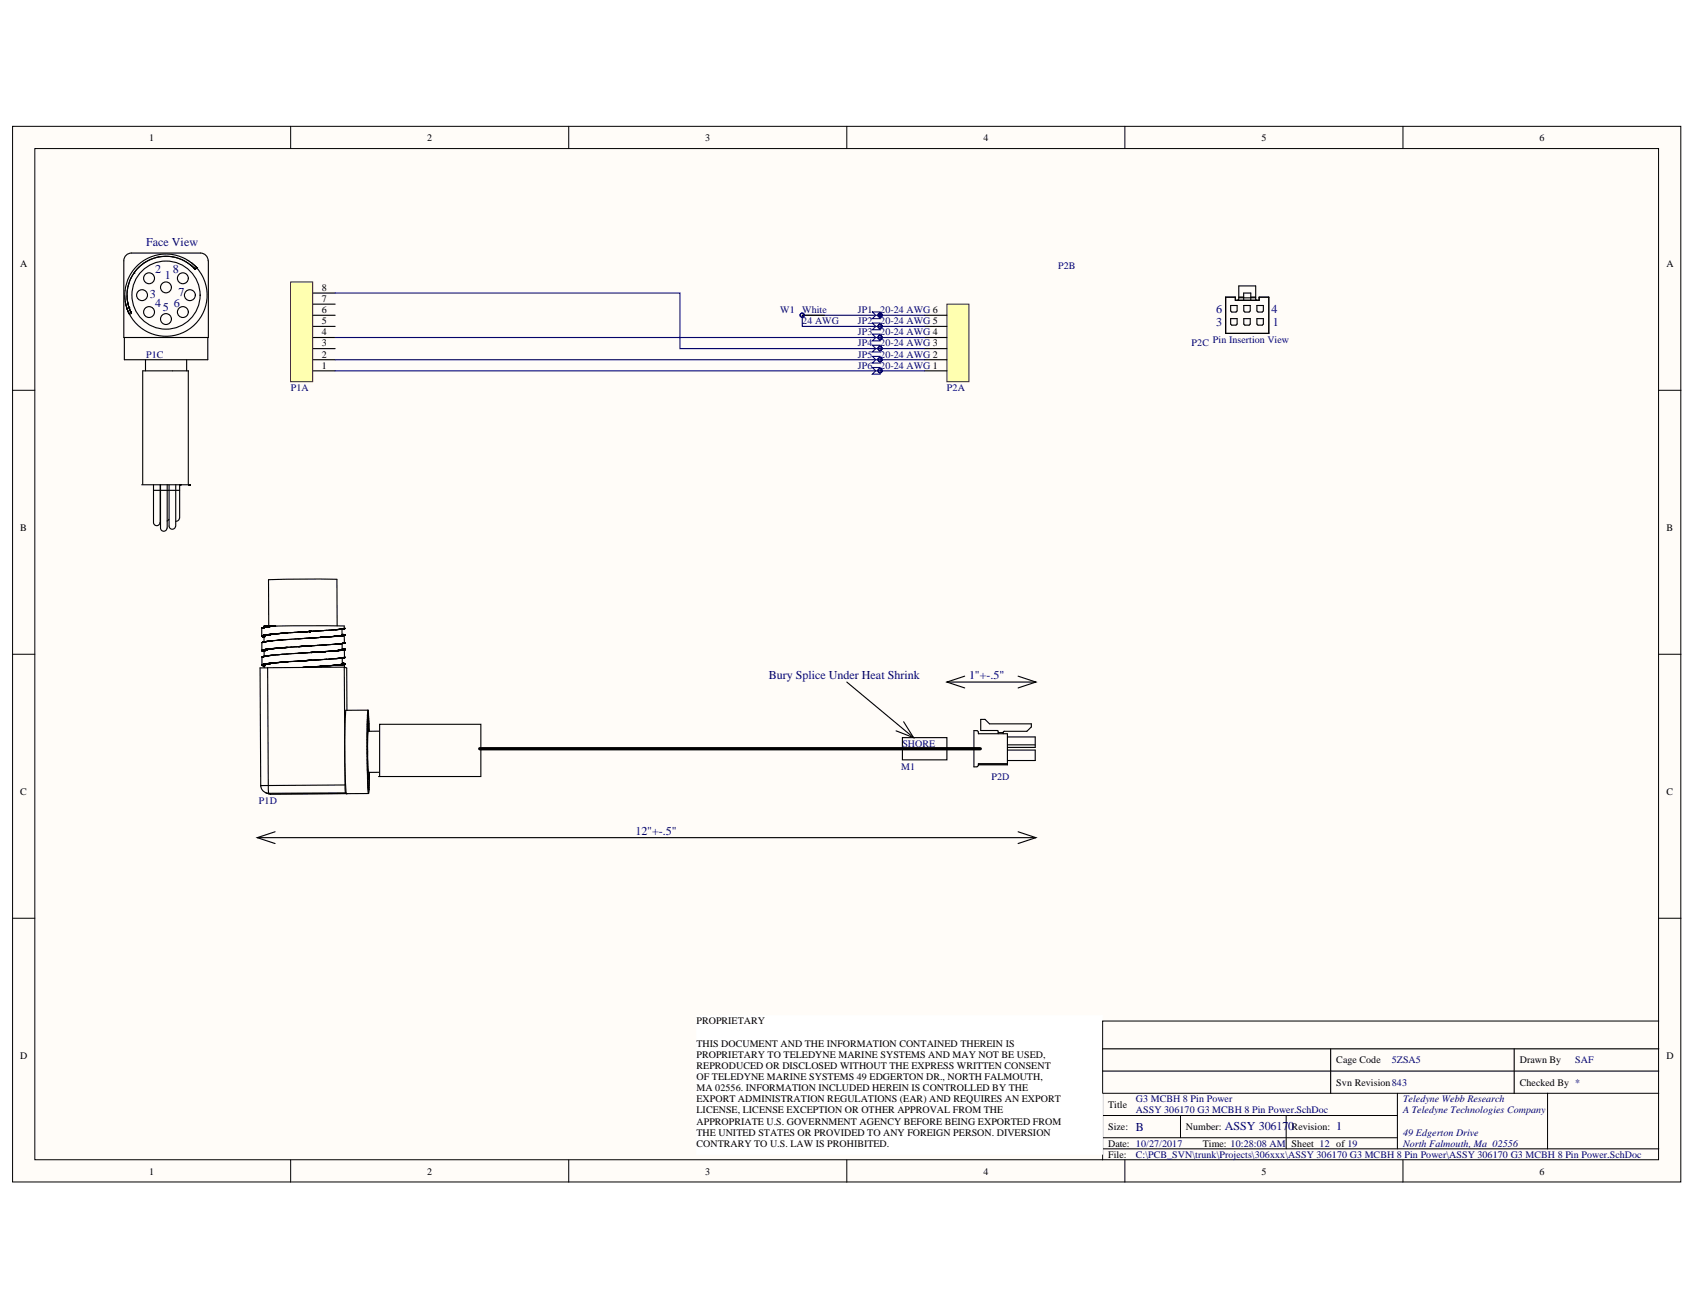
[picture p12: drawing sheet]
<svg xmlns="http://www.w3.org/2000/svg" width="279mm" height="216mm" viewBox="0 0 279 216" stroke-linecap="round" stroke-linejoin="round" font-family="sans-serif">
<defs><g id="words">
<g font-size="2" fill="#000080">
<text x="24.1" y="40.5">Face View</text>
<text x="25.5" y="44.9">2</text>
<text x="27.1" y="46">1</text>
<text x="28.5" y="44.9">8</text>
<text x="24.7" y="49.2">3</text>
<text x="25.5" y="50.6">4</text>
<text x="26.8" y="51.2">5</text>
<text x="28.6" y="50.6">6</text>
<text x="29.4" y="48.8">7</text>
<text x="200.4" y="53.7">3</text>
<text x="200.4" y="51.5">6</text>
<text x="209.5" y="51.5">4</text>
<text x="209.7" y="53.7">1</text>
<text x="126.7" y="112">Bury Splice Under Heat Shrink</text>
<text x="159.6" y="112">1&quot;+-.5&quot;</text>
<text x="104.7" y="137.6">12&quot;+-.5&quot;</text>
<text x="187.1" y="186.3">B</text>
<text x="201.8" y="186.2">ASSY 30617</text>
<text x="212.2" y="186.2">0</text>
<text x="220.1" y="186.2">1</text>
</g>
<g font-size="1.6">
<text x="24.6" y="23.2">1</text>
<text x="70.4" y="23.2">2</text>
<text x="116.2" y="23.2">3</text>
<text x="162" y="23.2">4</text>
<text x="207.8" y="23.2">5</text>
<text x="253.6" y="23.2">6</text>
<text x="3.3" y="44">A</text>
<text x="53" y="47.9">8</text>
<text x="274.5" y="44">A</text>
<text x="53" y="53.4">5</text>
<text x="53" y="51.6">6</text>
<text x="53" y="49.8">7</text>
<text x="53" y="58.9">2</text>
<text x="53" y="57.1">3</text>
<text x="53" y="55.3">4</text>
<text x="53" y="60.8">1</text>
<text x="3.3" y="87.5">B</text>
<text x="274.6" y="87.5">B</text>
<text x="3.3" y="131.1">C</text>
<text x="274.6" y="131.1">C</text>
<text x="114.7" y="168.8">PROPRIETARY</text>
<text x="114.7" y="172.5">THIS DOCUMENT AND THE INFORMATION CONTAINED THEREIN IS</text>
<text x="3.3" y="174.6">D</text>
<text x="114.7" y="174.3">PROPRIETARY TO TELEDYNE MARINE SYSTEMS AND MAY NOT BE USED,</text>
<text x="114.7" y="176.2">REPRODUCED OR DISCLOSED WITHOUT THE EXPRESS WRITTEN CONSENT</text>
<text x="114.7" y="178">OF TELEDYNE MARINE SYSTEMS 49 EDGERTON DR., NORTH FALMOUTH,</text>
<text x="114.7" y="179.8">MA 02556. INFORMATION INCLUDED HEREIN IS CONTROLLED BY THE</text>
<text x="220.1" y="178.9">Svn Revision843</text>
<text x="220.1" y="175.2">Cage Code</text>
<text x="250.4" y="175.2">Drawn By</text>
<text x="250.4" y="178.9">Checked By *</text>
<text x="274.5" y="174.6">D</text>
<text x="114.7" y="181.7">EXPORT ADMINISTRATION REGULATIONS (EAR) AND REQUIRES AN EXPORT</text>
<text x="114.7" y="183.5">LICENSE, LICENSE EXCEPTION OR OTHER APPROVAL FROM THE</text>
<text x="114.7" y="185.3">APPROPRIATE U.S. GOVERNMENT AGENCY BEFORE BEING EXPORTED FROM</text>
<text x="182.6" y="182.6">Title</text>
<text x="114.7" y="187.1">THE UNITED STATES OR PROVIDED TO ANY FOREIGN PERSON. DIVERSION</text>
<text x="114.7" y="189">CONTRARY TO U.S. LAW IS PROHIBITED.</text>
<text x="182.6" y="186.2">Size:</text>
<text x="182.6" y="189">Date: 10/27/2017</text>
<text x="182.6" y="190.8">File:</text>
<text x="195.4" y="186.2">Number:</text>
<text x="198.2" y="189">Time: 10:28:08 AM</text>
<text x="212.8" y="186.2">Revision:</text>
<text x="212.8" y="189">Sheet 12 of 19</text>
<text x="24.6" y="193.6">1</text>
<text x="70.4" y="193.6">2</text>
<text x="116.2" y="193.6">3</text>
<text x="162" y="193.6">4</text>
<text x="207.8" y="193.6">5</text>
<text x="253.6" y="193.6">6</text>
</g>
<g font-size="1.6" fill="#000080">
<text x="174.3" y="44.3">P2B</text>
<text x="128.5" y="51.6">W1</text>
<text x="132.2" y="51.6">White</text>
<text x="132.2" y="53.4">24 AWG</text>
<text x="141.3" y="51.6">JP1</text>
<text x="141.3" y="53.4">JP2</text>
<text x="145" y="51.6">20-24 AWG 6</text>
<text x="145" y="53.4">20-24 AWG 5</text>
<text x="24.1" y="58.9">P1C</text>
<text x="141.3" y="55.3">JP3</text>
<text x="141.3" y="57.1">JP4</text>
<text x="141.3" y="58.9">JP5</text>
<text x="145" y="55.3">20-24 AWG 4</text>
<text x="145" y="57.1">20-24 AWG 3</text>
<text x="145" y="58.9">20-24 AWG 2</text>
<text x="196.3" y="57.1">P2C</text>
<text x="199.8" y="56.6">Pin Insertion View</text>
<text x="47.9" y="64.4">P1A</text>
<text x="141.3" y="60.8">JP6</text>
<text x="145" y="60.8">20-24 AWG 1</text>
<text x="156" y="64.4">P2A</text>
<text x="148.7" y="123">SHORE</text>
<text x="148.5" y="126.9">M1</text>
<text x="163.3" y="128.5">P2D</text>
<text x="42.7" y="132.5">P1D</text>
<text x="229.3" y="175.2">5ZSA5</text>
<text x="259.5" y="175.2">SAF</text>
<text x="187.1" y="181.7">G3 MCBH 8 Pin Power</text>
<text x="187.1" y="183.5">ASSY 306170 G3 MCBH 8 Pin Power.SchDoc</text>
<text x="231.1" y="181.7">Teledyne Webb Research</text>
<text x="231.1" y="183.5">A Teledyne Technologies Company</text>
<text x="187.1" y="190.8">C:\PCB_SVN\trunk\Projects\306xxx\ASSY 306170 G3 MCBH 8 Pin Power\ASSY 306170 G3 MCBH 8 Pin Power.SchDoc</text>
<text x="231.1" y="187.1">49 Edgerton Drive</text>
<text x="231.1" y="189">North Falmouth, Ma 02556</text>
</g>
</g></defs>
<g fill="#fffcf8" stroke="#000" stroke-width=".16">
<path d="M2.1 20.8h274.8v174h-274.8z"/>
<path d="M5.7 24.5h267.5v166.6h-267.5z"/>
</g>
<g fill="none" stroke="#000" stroke-width=".16">
<path d="M47.9 20.8v3.7M93.7 20.8v3.7M139.5 20.8v3.7M185.3 20.8v3.7M231.1 20.8v3.7M2.1 64.3h3.6M273.3 64.3h3.6M2.1 107.8h3.6M273.3 107.8h3.6M2.1 151.3h3.6M273.3 151.3h3.6M273.3 168.3h-91.7v11.9"/>
<path d="M47.9 191.2v3.6M93.7 191.2v3.6M139.5 191.2v3.6M181.6 183.8h48.6M181.6 189.3h91.7M181.6 187.5h48.6M185.3 191.2v3.6M194.5 183.8v3.7M211.9 183.8v5.5M230.2 180.2v9.1M231.1 191.2v3.6M254.9 180.2h-73.3v11"/>
<path d="M273.3 180.2h-18.4v9.1"/>
</g>
<path d="M114.8 167.4h66.8v22.8h-66.8z" fill="#fff" stroke="#fff" stroke-width=".16"/>
<path d="M51.5 59.3h3.7M51.5 57.5h3.7M51.5 55.6h3.7M51.5 53.8h3.7M51.5 61.1h3.7M181.6 176.5h91.7M181.6 172.9h91.7M219.2 172.9v7.3M249.4 172.9v7.3" fill="none" stroke="#000" stroke-width=".18"/>
<path d="M47.9 46.5h3.6v16.4h-3.6z" fill="#ffffb0" stroke="#800000" stroke-width=".16"/>
<g fill="none" stroke="#000" stroke-width=".18">
<path d="M20.5 55.6v3.7h13.7v-3.7M20.6 49.7h.1M20.7 49.9l.1 .4M20.7 50.2l.2 .5M20.8 50.4v.1M20.8 50.6h.1M20.9 50.7v.2M20.9 50.7v.1M20.9 50.8l.1 .4M20.9 51h.1M21 49.7h.1M21 51.1v.1"/>
<path d="M21 49.8l.1 .2M21 51.2l.1 .1M21 51.2h.1M21 49.9l.1 .1M21.1 50l.1 .6M21.1 50v.2M21.1 50v.1M21.1 51.3h.1M21.1 51.3l.2 .3M21.1 50.1v.2M21.1 51.3v.1M21.1 50.3l.2 .5"/>
<path d="M21.2 50.4h.1M21.2 50.6h.1M21.2 51.6h.1M21.2 50.6l.3 .7M21.2 50.7h.1M21.3 51.6v.1M21.3 50.8h.1M21.3 50.8v.1M21.3 51.7v.1M21.3 50.8l.1 .3M21.3 50.9v.1M21.4 51v.1"/>
<path d="M21.4 51.1v.1M21.4 51.1h.1M21.4 51.2h.1M21.4 51.2l.1 .1M21.5 51.3l.1 .1M21.5 51.3h.1M21.5 51.3l.2 .3M21.5 51.4h.1M21.5 51.4l.1 .1M21.6 51.4v.1M21.6 45.8a6.5 6.5 0 0 0-.6 4.1M21.6 51.5l.1 .1"/>
<path d="M21.6 51.6h.1M21.7 51.6l-.4 .2M22.1 45l-.5 .8M22.1 45h.1M23.5 43.5a6.4 6.4 0 0 1 8.7 .9M23.5 43.5l-.7 .6-.7 .9M24 59.3v1.8M30.7 43.2l.3 .2M30.7 43.2a6.4 6.4 0 0 0-7 .2 6.4 6.4 0 0 0-2.6 6.5M30.7 59.3v1.8M31 43.4l.3 .2M31.3 43.6l.6 .5"/>
<path d="M31.9 44.1h.1M31.9 44.1l.3 .3M31.9 44.2h.1M32 44.2h.1M32 44.3h.1M32.1 44.3h.1M32.1 44.4h.1M32.2 43.9h.1M32.3 43.9l-.8-.6a6.8 6.8 0 0 0-7.5-.6 6.8 6.8 0 0 0-3.4 6.7l.1 .6M32.3 44h.1M32.3 43.9v.1M32.3 44l.2 .2-.3 .2"/>
<path d="M32.4 44.1h.1M32.4 44.2a6.8 6.8 0 0 1-1.2 10 6.8 6.8 0 0 1-9.9-2.4M34.3 43a1.26 1.26 0 0 0-1.3-1.3h-11.3a1.26 1.26 0 0 0-1.3 1.3v12.6h13.9v-12.6M51.5 52h3.7M51.5 50.1h3.7M51.5 48.3h3.7M23.3 79.9h7.9M25.3 79.9v6.2a.53 .53 0 0 0 .5 .5 .53 .53 0 0 0 .6-.5M26.4 79.9v6.2M26.4 79.9v7.1a.53 .53 0 0 0 .6 .6 .53 .53 0 0 0 .5-.6M27.5 79.9v7.1M27.9 79.9v6.8a.53 .53 0 0 0 .5 .5 .53 .53 0 0 0 .5-.5"/>
<path d="M29 79.9v6.8M29.6 79.9v5.5M29.7 79.9h.1M31 61.1v18.7M31.1 61.1h-7.6v18.7M31.1 79.9h.1M31.2 79.9h.1M25.3 80.8h1.1M26.4 80.8h3.2M27.8 85.6l-.3 .3M29.6 85.4a.53 .53 0 0 1-.6 .5M42.8 110.1l.2 19.4"/>
<path d="M43.1 103.6h.1M43.1 103.5h.1M43.1 104.8h.1M43.1 103.5v1.3M43.1 105.9v1.3M43.1 107.2h.1M43.1 105.9h.1M43.2 105.9h-.1M43.2 104.8h-.1M43.2 104.8h.1M43.2 103.5h.1M43.2 108.3v1.3"/>
<path d="M43.2 104.9h.1M43.2 108.3h.1M43.2 107.2h-.1M43.2 107.2h.1M43.2 109.6h.1M43.2 107.3h.1M43.2 105.9h.1M43.2 109.7h.1M43.2 109.6v.1M43.2 103.5h-.1M43.2 109.5h.1M43.2 107.1h.1"/>
<path d="M43.2 107.1v.1M43.2 109.5v.1M43.3 104.9h.1M43.3 109.7h.1M43.3 109.5h.1M43.3 107.3h.1M43.3 109.5h-.1M43.3 104.9l.1 .1M43.3 107.1h.1M43.3 104.8h.1M43.3 108.2h.1M43.3 105.9h.1"/>
<path d="M43.3 103.5h.1M43.3 109.7h.2M43.3 104.9v.1M43.3 104.7h.1M43.3 105.8h.1M43.3 105h.1M43.3 103.4h.1M43.3 103.4v.1M43.3 105.8l-.1 .1M43.3 103.5h-.1M43.4 109.5h.1M43.4 107.1h.1"/>
<path d="M43.4 104.7h.1M43.4 108.2h.1M43.4 105.8h.1M43.4 103.4h.1M43.4 107.1h-.2M43.4 108.2l-.2 .1M43.4 105.8h-.1M43.4 109.7h.1M43.4 107.3h.1M43.4 105h.1M43.4 109.5h-.1M43.4 107.3v.1"/>
<path d="M43.4 107.4h.1M43.4 104.7l-.2 .1M43.5 109.7h.1M43.5 107.4h.1M43.5 105h.1M43.5 109.5h.1M43.5 107.1h.1M43.5 104.7h.1M43.5 108.2h.1M43.5 105.8h.1M43.5 103.4h.1M43.5 104.8v1"/>
<path d="M43.5 104.8h.1M43.5 103.3h.1M43.5 109.7v.1M43.5 107.1h-.1M43.5 103.2v.2M43.5 108.2h-.1M43.5 105.8h-.1M43.5 103.2h.3M43.5 107.2v1M43.5 107.2h.1M43.5 103.2h.1M43.5 109.5h-.1"/>
<path d="M43.5 109.4h.1M43.5 109.6h.1M43.5 109.4v.1M43.5 109.6v.4M43.6 109.4h.1M43.6 107.1h.1M43.6 104.7h.1M43.6 108.2h.1M43.6 105.8h.1M43.6 103.4h.1M43.6 109.6h.1M43.6 107.2h.1"/>
<path d="M43.6 104.8h.1M43.6 103.2h.1M43.6 104.8h-.1M43.6 104.7h-.2M43.6 103.4h-.3M43.6 107.2h-.1M43.6 107.1v.1M43.6 107h.1M43.6 109.5h.1M43.6 109.5l-.1 .1M43.6 107v.1M43.6 108.1h.1"/>
<path d="M43.7 109.4h.1M43.7 104.7h.1M43.7 108.1h.1M43.7 105.8h.1M43.7 103.4h.1M43.7 109.5h.1M43.7 107.1h.1M43.7 103.2h.1M43.7 105.8h-.2M43.7 107h.1M43.7 105.7h.1M43.7 107.1h-.1"/>
<path d="M43.7 108.1l-.2 .1M43.7 105.7v.1M43.7 104.6h.1M43.7 109.5h-.1M43.7 109.4h-.2M43.8 104.7h.1M43.8 104.7l-.2 .1M43.8 107h.1M43.8 108.1h.1M43.8 105.7h.1M43.8 103.4h.1M43.8 109.5h.1"/>
<path d="M43.8 107.1h.1M43.8 103.2h.1M43.8 109.4h.1M43.8 104.6h.1M43.8 103.4h-.2M43.8 103.3h.1M43.8 104.6v.1M43.8 104.6l-.2 .1M43.9 109.4h.1M43.9 107h.1M43.9 108.1h.1M43.9 103.3h.1"/>
<path d="M43.9 109.5h.1M43.9 107.1h.1M43.9 104.7h.1M43.9 103.2h.1M43.9 107.1h-.2M43.9 104.6h.1M43.9 105.7h.1M43.9 109.5h-.2M43.9 109.4v.1M43.9 104.7h-.1M44 109.4h.1M44 108.1h-.3"/>
<path d="M44 107h.1M44 104.6h.1M44 108.1h.1M44 105.7h.1M44 103.3h.1M44 104.7h.1M44 103.2h.1M44.1 109.4h.1M44.1 107h.1M44.1 108.1h.1M44.1 103.3h.1M44.1 104.6h.1"/>
<path d="M44.1 103.2h.1M44.1 109.4h-.2M44.1 103.3l-.3 .1M44.1 107h-.3M44.1 110.1h-1.3M44.1 110l.1 19.5M44.1 105.7h.1M44.1 109.3v.1M44.1 109.3h.1M44.1 104.6l-.2 .1M44.1 107l-.6 .1M44.2 109.3h.1"/>
<path d="M44.2 107h.1M44.2 107h-.1M44.2 104.6h.1M44.2 108.1h.1M44.2 105.7h.1M44.2 103.3h.1M44.2 109.4h.1M44.2 103.2h.1M44.2 108v.1M44.3 103.3h.1M44.3 109.4h.1M44.3 107h.1"/>
<path d="M44.3 104.6h.1M44.3 103.2h.1M44.3 109.3h.1M44.3 108h.1M44.3 105.7h.1M44.4 107h.1M44.4 108h.1M44.4 105.7h.1M44.4 108l-.4 .1M44.4 105.7h-.7M44.4 104.6h.1M44.4 109.3h.1"/>
<path d="M44.4 109.4h.1M44.4 103.2h.1M44.4 104.6h-.3M44.4 109.4h-.7M44.4 107h-.2M44.4 106.9h.1M44.4 105.6h.1M44.4 109.3v.1M44.5 106.9h.1M44.5 104.6h.1M44.5 108h.1M44.5 105.6h.1"/>
<path d="M44.5 109.3h.1M44.5 107h.1M44.5 103.2h.1M44.5 103.3h.1M44.5 104.5h.1M44.6 104.6h.1M44.6 109.3h.1M44.6 107h.1M44.6 103.2h.1M44.6 108h.1M44.6 105.6h.1M44.6 106.9h.1"/>
<path d="M44.6 104.5h.1M44.7 109.3h.1M44.7 107h.1M44.7 104.6h.1M44.7 108h.1M44.7 105.6h.1M44.7 105.6l-.3 .1M44.7 106.9h.1M44.7 103.2h.1M44.7 104.5h.1M44.7 108h-.3M44.7 103.2v.1"/>
<path d="M44.8 108h.1M44.8 105.6h.1M44.8 109.3h.1M44.8 106.9h.1M44.8 104.5h.1M44.8 103.2h.1M44.9 108h.1M44.9 109.3h.1M44.9 106.9h.1M44.9 104.5l-1.1 .1M44.9 103.2l-.8 .1M44.9 104.5h.1"/>
<path d="M44.9 109.3h-.1M44.9 105.6h.1M45 109.3h.1M45 106.9h.1M45 104.5h.1M45 103.2h.1M45 106.9l-.6 .1M45 109.3h-.6M45.1 104.5h-.1M45.1 103.2h.1M45.1 106.9h-.1M45.1 109.3h.1"/>
<path d="M45.1 106.9h.1M45.1 104.5h.1M45.2 104.5l-.7 .1M45.2 103.2h.1M45.2 106.9h.1M45.2 109.3h.1M45.2 104.5h.1M45.2 103.2h-1.4M45.3 109.3h.1M45.3 105.6h-.1M45.3 103.2h11.4v.4M45.3 106.9h.1"/>
<path d="M45.3 104.5h.1M45.3 107.9l-.1 .1M45.3 109.2h.1M45.4 106.9h-.1M45.4 109.2l-1.3 .1M45.5 109.2h-.1M45.5 105.5l-.1 .1M45.5 104.4l-.1 .1M45.5 106.8h.1M45.5 104.5h-.6M45.5 106.8l-1.4 .2M45.6 109.2h-.1"/>
<path d="M45.7 107.9h.1M45.7 104.4v.1M45.7 106.8h.1M45.7 109.2h.1M45.8 109.2h.1M45.8 106.8h.1M45.8 104.4h.1M45.9 109.2l-.8 .1M45.9 106.8l-.7 .1M45.9 107.9h.1M45.9 104.4h.1M45.9 104.4l-.7 .1"/>
<path d="M45.9 105.5h.1M46.1 104.4h.1M46.2 109.2h.1M46.2 109.2h-.1M46.3 104.4h.1M46.3 106.8h-.7M46.3 106.7v.1M46.3 105.5h.1M46.4 109.1l-.7 .1M46.4 107.8l-.1 .1M46.6 104.3l-1 .1M46.7 104.4h.1"/>
<path d="M46.8 106.7h.1M46.8 109.1h.1M46.8 104.3h.1M46.8 106.7l-.7 .1M46.8 109.1l-.7 .1M46.9 109.1h.1M46.9 106.7h.1M46.9 104.3h.1M46.9 109.1h-.1M46.9 105.4h-.1M47 109.1h.1M47 104.3h.1"/>
<path d="M47 106.7h.1M47 104.3l-.7 .1M47.1 106.7h.1M47.1 109.1h.1M47.1 104.3h.1M47.1 106.7h-.1M47.2 109.1h.1M47.2 106.7h.1M47.2 104.3h.1M47.3 109.1h.1M47.3 106.7h.1M47.3 104.3h.1"/>
<path d="M47.3 109.1h-.7M47.3 104.3l-.5 .1M47.4 105.4h-.1M47.8 104.3h-.7M48 109l-.7 .1M48.4 109h-.3M48.7 106.6l-1.6 .1M48.7 109h-.1M48.9 109h-.1M48.9 106.6h-.1M49.1 109l-2 .1M49.1 104.2l-1.1 .1"/>
<path d="M49.1 104.2h.1M49.1 106.6l-2.6 .2M49.1 104.2h-.1M49.2 104.2h.1M49.2 108.9l-.2 .1M49.2 108.9h.1M49.2 106.6h.1M49.3 104.2h.1M49.3 105.3h-.1M49.3 107.6v.1M49.3 108.9h.1M49.3 106.6h.1"/>
<path d="M49.3 104.2l-2 .1M49.3 106.5v.1M49.4 104.2h.1M49.4 108.9h.1M49.4 106.5h.1M49.5 106.5h.1M49.5 104.2h.1M49.5 108.9h.1M49.6 106.5h.1M49.6 104.2h.1M49.6 106.5h-.1M49.6 108.9h.1"/>
<path d="M49.6 104.1h.1M49.6 104.1v.1M49.6 108.9h-.5M49.7 106.5h.1M49.7 104.1h.1M49.7 108.9h.1M49.8 106.5h.1M49.8 108.9h.1M49.8 104.1h.1M49.8 110h.1M49.8 105.2h.1M49.9 106.5h.1"/>
<path d="M49.9 104.1h.1M49.9 107.6h-.1M49.9 108.9h.1M49.9 108.9h-.1M49.9 110h.1M49.9 106.5l-.9 .1M49.9 104.1l-.7 .1M50 108.9h.1M50 106.5h.1M50 104.1h.1M50 110h.1M50.1 110h.1"/>
<path d="M50.1 106.5h.1M50.1 104.1h.1M50.1 108.9h.1M50.2 110h.1M50.2 106.5h.1M50.2 104.1h.1M50.2 106.5h-.1M50.2 104.1h-.1M50.2 110h-.4M50.2 105.2h-.1M50.2 108.9h.1M50.3 108.9h.1"/>
<path d="M50.3 110h.1M50.3 106.5h.1M50.3 104.1h.1M50.4 106.5h.1M50.4 104.1h.1M50.4 108.9h.1M50.4 110h.1M50.5 106.5h-.7M50.5 104.1h-.7M50.5 107.6h-.1M50.5 110h.1M50.5 108.9h.1"/>
<path d="M50.5 108.9h-.9M50.5 106.5h.1M50.5 104.1h.1M50.6 110h.1M50.6 106.5h.1M50.6 104.1h.1M50.6 108.9h.1M50.7 104.1h.1M50.7 108.9h.1M50.7 110h.1M50.7 106.5h.1M50.8 105.2h-.1"/>
<path d="M50.8 110h-.6M50.8 109.9h.1M50.8 104.1h.1M50.8 109.9v.1M50.8 106.5h.1M50.8 108.8h.1M50.9 108.8h.1M50.9 106.5h.1M50.9 104.1h.1M51 106.5h.1M51 104.1h.1M51 108.8h.1"/>
<path d="M51.1 106.5h.1M51.1 106.4h.1M51.1 104.1h.1M51.1 108.8h.1M51.1 106.5h-.7M51.1 106.4v.1M51.1 106.4l-.1 .1M51.1 107.5l-.1 .1M51.1 108.8l-.6 .1M51.1 109.9h-.1M51.1 105.2h.1M51.1 109.9h.1"/>
<path d="M51.1 107.5h.1M51.2 109.9h.1M51.2 107.5h.1M51.2 105.2h.1M51.3 109.9h.1M51.3 107.5h.1M51.3 105.2h.1M51.3 105.1h.1M51.3 109.9h-.5M51.3 105.1v.1M51.4 109.9h.1M51.4 108.8h-.1"/>
<path d="M51.4 106.4h-.1M51.4 107.5h-.1M51.4 107.5h.1M51.4 105.1h.1M51.4 109.9h-.1M51.5 109.9h.1M51.5 107.5h.1M51.5 105.1h.1M51.6 109.9h.1M51.6 107.5h.1M51.6 105.1h.1M51.6 105.1l-6.9 .5"/>
<path d="M51.6 104h.1M51.7 107.5l-7 .5M51.7 109.9h.1M51.7 107.5h.1M51.7 105.1h.1M51.7 109.9h-.1M51.8 109.9h.1M51.8 105.1h.1M51.9 109.9h.1M51.9 106.4h.1M51.9 107.5h.1M51.9 107.5h-.1"/>
<path d="M52 108.8h-.1M52 109.9h-.2M52 109.9h.1M52.1 109.9h.1M52.2 109.9h.1M52.2 104h.1M52.2 105.1h-.1M52.2 106.4h.1M52.2 107.5h-.6M52.2 105.1h-.6M52.2 107.5h-.1M52.3 109.8l-1 .1"/>
<path d="M52.3 109.8l-.2 .1M52.4 109.8h.1M52.5 105.1h-.1M52.6 108.7h-.1M52.6 107.4l-.2 .1M52.7 105.1h.1M52.7 109.8h.1M52.7 107.4h.1M52.7 105h.1M52.7 105v.1M52.8 109.8h.1M52.8 109.8h-.1"/>
<path d="M52.8 107.4h.1M52.8 105h.1M52.8 103.9v.1M52.8 106.3h.1M52.8 107.4l-.6 .1M52.8 105v.1M52.8 108.7h.1M52.8 109.8h-.5M52.9 107.4h.1M52.9 105h.1M52.9 109.8h.1M53 109.8h.1"/>
<path d="M53 107.4h.1M53 105h.1M53.1 107.4h.1M53.1 105h.1M53.1 109.8h.1M53.1 105l-.9 .1M53.2 107.4h.1M53.2 105h.1M53.2 109.8h.1M53.3 109.8h.1M53.3 107.4h.1M53.3 105h.1"/>
<path d="M53.4 109.8h.1M53.4 107.4h.1M53.4 105h.1M53.4 103.9h.1M53.4 108.7h.1M53.4 106.3h.1M53.4 109.8h-.6M53.4 107.4h-.7M53.5 107.4h.1M53.5 105h.1M53.5 109.8h.1M53.6 107.4h.1"/>
<path d="M53.6 107.4h-.1M53.6 109.8h.1M53.7 109.8h.1M53.7 103.9h.1M53.7 105h-.7M53.7 107.4h.1M53.8 107.4h.1M53.8 105h.1M54 109.7l-.7 .1M54 107.4h.1M54.1 109.7h.1M54.2 105h-.7"/>
<path d="M54.2 103.9h.1M54.3 107.3l-1 .1M54.3 109.7h-.1M54.3 104.9v.1M54.3 109.7h.1M54.3 107.3h.1M54.5 104.9v.1M54.5 108.6h.1M54.5 106.2h.1M54.7 104.9l-.8 .1M54.7 103.8h.1M54.7 104.9h.1"/>
<path d="M54.8 107.3l-.8 .1M54.8 106.2h-.1M54.8 107.3h-.1M54.8 109.7l-1 .1M54.8 109.7h.1M54.9 107.3h.1M54.9 104.9h.1M55 104.9h-.1M55 104.9h.1M55 108.6h.1M55 109.6h.1M55 107.3h.1"/>
<path d="M55.1 109.6h.1M55.1 107.3h.1M55.1 104.9h.1M55.2 104.9h.1M55.2 109.6h.1M55.2 107.2h.1M55.2 107.2v.1M55.2 109.7h.1M55.2 109.7h-.7M55.2 103.8h.1M55.2 106.2h.1M55.2 108.5v.1"/>
<path d="M55.2 107.3h-.7M55.2 109.6v.1M55.3 109.6h.1M55.3 104.9h.1M55.3 108.5h.1M55.3 106.2h.1M55.3 103.8h.1M55.3 107.3h.1M55.3 107.2h.1M55.4 108.5h.1M55.4 107.3h.1M55.4 104.9h.1"/>
<path d="M55.4 107.2h.1M55.4 109.6h.1M55.4 103.8h.1M55.4 103.8l-5 .3M55.4 108.5l-4.3 .3M55.4 104.9h-.9M55.4 107.2v.1M55.4 104.8h.1M55.5 108.5h.1M55.5 106.1h.1M55.5 103.8h.1M55.5 109.6h.1"/>
<path d="M55.5 107.2h.1M55.5 104.9h.1M55.5 104.8h.1M55.5 103.1v-7.6l-6.1-.1-5.2 .1 .1 7.7M55.6 106.1h.1M55.6 103.8h.1M55.6 104.9h.1M55.6 107.2h.1M55.6 108.5h.1M55.6 109.6h.1M55.6 104.8h.1M55.6 103.7h.1"/>
<path d="M55.6 107.2l-.6 .1M55.6 104.8v.1M55.6 109.6l-.6 .1M55.7 106.1h.1M55.7 103.7h.1M55.7 109.6h.1M55.7 107.2h.1M55.7 104.8h.1M55.7 108.5h.1M55.8 103.7h.1M55.8 109.6h.1M55.8 104.8h.1"/>
<path d="M55.8 108.5h.1M55.8 106.1h.1M55.8 107.2h.1M55.8 106.1l-4.7 .3M55.8 104.8l-.6 .1M55.8 108.5h-.4M55.9 108.5h.1M55.9 107.2h.1M55.9 106.1h.1M55.9 109.6h.1M55.9 104.8h.1M55.9 103.7h.1"/>
<path d="M56 108.5h.1M56 106.1h.1M56 109.6h.1M56 107.2h.1M56 104.8h.1M56 103.7h.1M56 109.6h-.6M56 109.5v.1M56.1 103.7h.1M56.1 104.8h.1M56.1 104.8h-.3M56.1 108.5h.1"/>
<path d="M56.1 109.6h.1M56.1 107.2h.1M56.1 107.1h.1M56.1 107.1l-.2 .1M56.1 106.1h.1M56.1 109.5h.1M56.1 104.8h-.6M56.1 108.5h-.3M56.1 106.1h-.3M56.1 107.2h-.7M56.2 106.1h.1M56.2 103.7h.1"/>
<path d="M56.2 109.6h.1M56.2 107.2h.1M56.2 104.8h.1M56.2 109.5h.1M56.2 107.1h.1M56.2 107.2h-.1M56.2 108.5h-.1M56.2 108.5h.1M56.2 104.7h.1M56.3 108.5h.1M56.3 106.1h.1M56.3 103.7h.1"/>
<path d="M56.3 109.6h.1M56.3 107.2h.1M56.3 104.8h.1M56.3 109.5h.1M56.3 107.1h.1M56.3 104.7h.1M56.3 107.1h-.2M56.3 109.5h-.2M56.3 103.7l-.9 .1M56.3 104.7l-.2 .1M56.3 108.4h.1M56.3 104.6h.2"/>
<path d="M56.3 103.7v1M56.3 107v.1M56.4 108.4h.1M56.4 106.1h.1M56.4 103.7h.1M56.4 109.5h.1M56.4 107.2h.1M56.4 104.8h.1M56.4 109.4h.1M56.4 109.5h-.1M56.4 107h.2M56.4 106.1v.9"/>
<path d="M56.4 109.3h.2M56.4 108.4v1M56.4 109.3h.1M56.4 107h.1M56.4 104.6h.1M56.4 104.8h-.3M56.4 106h.1M56.4 108.4l-.2 .1M56.4 107.1l-.2 .1M56.4 106v.1M56.4 107.1h.1M56.4 109.5l-.7 .1"/>
<path d="M56.5 108.4h.1M56.5 106h.1M56.5 103.7h.1M56.5 109.5h.1M56.5 107.1h.1M56.5 104.8h.1M56.5 109.3h.1M56.5 107h.1M56.5 104.6h.1M56.5 103.6v.1M56.5 103.7h-.2M56.5 103.6h.1"/>
<path d="M56.5 106l-.4 .1M56.5 104.7h.1M56.5 104.6h.2M56.6 109.3h.1M56.6 107h.1M56.6 104.6h.1M56.6 108.4h.1M56.6 106h.1M56.6 103.6h.1M56.6 109.5h.1M56.6 107.1h.1M56.6 104.7h.1"/>
<path d="M56.6 109.4h.1M56.6 109.3v.1M56.6 107.1h-.2M56.6 109.5h-.2M56.7 108.4h.1M56.7 106h.1M56.7 103.6h.1M56.7 109.5h.1M56.7 107.1h.1M56.7 104.7h.1M56.7 104.7l-.3 .1M56.7 103.6h-.2"/>
<path d="M56.7 104.6v.1M56.7 109.4h.1M56.7 107h.1M56.7 104.6h.1M56.7 108.4h-.3M56.7 106h-.2M56.7 105.9h.1M56.7 108.3h.1M56.7 107.1h-.1M56.7 104.7v1.2M56.7 110l.1 19.4M56.7 110l.4 .1 .1 7"/>
<path d="M56.7 110h-12.6M56.7 109.5h-.1M56.7 107l.1 1.3M56.8 109.4v.6M60.5 118.2v7.6M60.5 119.3h.1M60.6 117l-3.6 .1-.2 6.8 .2 6.8M60.6 117v.1M60.6 117l-.1 2.6M60.6 117.7v.1M60.6 117.8v.3M60.6 119.3h.1"/>
<path d="M60.6 117.8l.2 2.7M60.6 117.1l.2 3.4M60.6 119.3l.1 1.2M60.6 119.3l-.1 5.7 .2 3.5M43 129.5h.1M43 129.5a1.26 1.26 0 0 0 .8 1.1M44.1 130.8l.5 .1M44.1 130.8h.5M44.2 129.5h-1.2M44.2 129.5v1.2M44.3 130.7h-.5l.3 .1M44.3 130.7l.3 .2"/>
<path d="M56.8 129.4l-12.6 .1M56.8 129.4l.1 1.3M56.9 130.7h-12.6M56.9 130.7h.1M57 130.7h.1M57 130.7v.1M57 130.8h.1M57 130.8l-12.4 .1M60.5 120.3v4.4M60.5 125.7v1.7M60.5 126.2v1.7M60.6 128.1l.1 1.9"/>
<path d="M60.6 127.7l.1 3M60.7 130.7v.1M60.7 130v.1M60.7 128.5h-.1M60.7 130.1h.1M60.7 130.8h.1M60.7 130.8h-3.7M60.8 127.3h.1M60.8 127.3l-.1 1.2M60.8 128.4l-.1 1.6M60.8 127.3l-.1 3.4M60.9 127.3l-.1 .9"/>
<path d="M62.4 128h16.8v-8.6h-16.7v8.6M62.5 120.5h-1.9l-.1 2.3 .2 4.5h1.8"/>
<circle cx="23.4" cy="48.6" r=".9"/>
<circle cx="24.6" cy="45.9" r=".9"/>
<circle cx="24.6" cy="51.4" r=".9"/>
<circle cx="27.3" cy="47.4" r=".9"/>
<circle cx="27.3" cy="52.6" r=".9"/>
<circle cx="27.4" cy="48.6" r="5.6"/>
<circle cx="30.1" cy="45.9" r=".9"/>
<circle cx="30.1" cy="51.4" r=".9"/>
<circle cx="31.3" cy="48.6" r=".9"/>
</g>
<path d="M156 50.1h3.6v12.8h-3.6z" fill="#ffffb0" stroke="#800000" stroke-width=".16"/>
<g fill="none" stroke="#000" stroke-width=".18">
<path d="M132.2 52h3.6M145 52h.1M145 53.8h.1M145 55.6h.1M145 57.5h.1M145 59.3h.1M152.3 59.3h3.7M152.3 57.5h3.7M152.3 55.6h3.7M152.3 53.8h3.7M152.3 52h3.7M201.9 49h1.6v.5h3.9v-.5h1.6v5.9h-7.1z"/>
<path d="M202.7 52.5h1.1v.9l-.2 .2h-.7l-.2-.2zM202.7 50.3h1.1v.9l-.2 .2h-.7l-.2-.2zM204 49.3l-.1 .2M204.1 49.3v-2.2h2.8v2.2l.1 .2M204.1 49h.8M204.1 49.1h.8M204.9 49.5v-1.2h1.2v1.2M204.9 49.1h1.2M204.9 52.5h1.1v.9l-.2 .2h-.7l-.2-.2zM204.9 50.3h1.1v.9l-.2 .2h-.7l-.2-.2zM206.1 49h.8M206.1 49.1h.8"/>
<path d="M207.1 52.5h1v.9l-.2 .2h-.7l-.1-.2zM207.1 50.3h1v.9l-.2 .2h-.7l-.1-.2zM145 61.1h.1M152.3 61.1h3.7M139.5 112.4l11 9.2M148.9 118.9l1.6 2.7-2.9-1.1M156 112.4h14.7M158.9 111.4l-2.9 1 2.9 1M167.7 111.4l3 1-3 1M42.4 138.1h128.3M45.3 137.1l-2.9 1 2.9 .9M148.7 121.6h7.3v3.6h-7.3z"/>
<path d="M161.1 126.2l-.1 .1M161.1 120.6l-.1-.2h-.6v6h.6M161.2 120.6v.3h4.8v5.2h-4.8M161.2 125.9h4.8M164.3 120.4l.1 .1M164.3 120.4h-2.7v-1.8h.7l.7 .7h6.9v.5l-.7 .7h-3.7l-.2 .2v.2M164.4 120.7h.9M164.4 120.5v.4M166 125.9h-4.8v.3M166 121.5h4.5v1.7h-4.5M166 122.8h4.5M166 123.6h4.5v1.7h-4.5"/>
<path d="M167.7 137.1l3 1-3 .9"/>
</g>
<circle cx="145" cy="51.9" r=".35" fill="#000080" stroke="#000080" stroke-width=".16"/>
<path d="M143.7 51.4h1.3v1.1h-1.3l.6-.5zM143.7 53.2h1.3v1.1h-1.3l.6-.5zM143.7 55.1h1.3v1.1h-1.3l.6-.6zM143.7 56.9h1.3v1.1h-1.3l.6-.5zM143.7 58.7h1.3v1.1h-1.3l.6-.5zM143.7 60.6h1.3v1.1h-1.3l.6-.6z" fill="none" stroke="#11037f" stroke-width=".18"/>
<path d="M79 123.4h82.5" fill="none" stroke="#000" stroke-width=".55"/>
<path d="M55.2 59.3h97.1M55.2 55.6h97.1M55.2 48.3h56.8v9.2h40.3M152.3 52h-20.1v1.8h20.1M55.2 61.1h97.1" fill="none" stroke="#000080" stroke-width=".18"/>
<g fill="none" stroke="#000080" stroke-width=".16">
<circle cx="132.2" cy="51.9" r=".35"/>
<circle cx="145" cy="59.3" r=".35"/>
<circle cx="145" cy="55.6" r=".35"/>
<circle cx="145" cy="51.9" r=".35"/>
<circle cx="145" cy="57.4" r=".35"/>
<circle cx="145" cy="53.8" r=".34"/>
<circle cx="145" cy="61.1" r=".35"/>
</g>
<use href="#words"/>
</svg>
